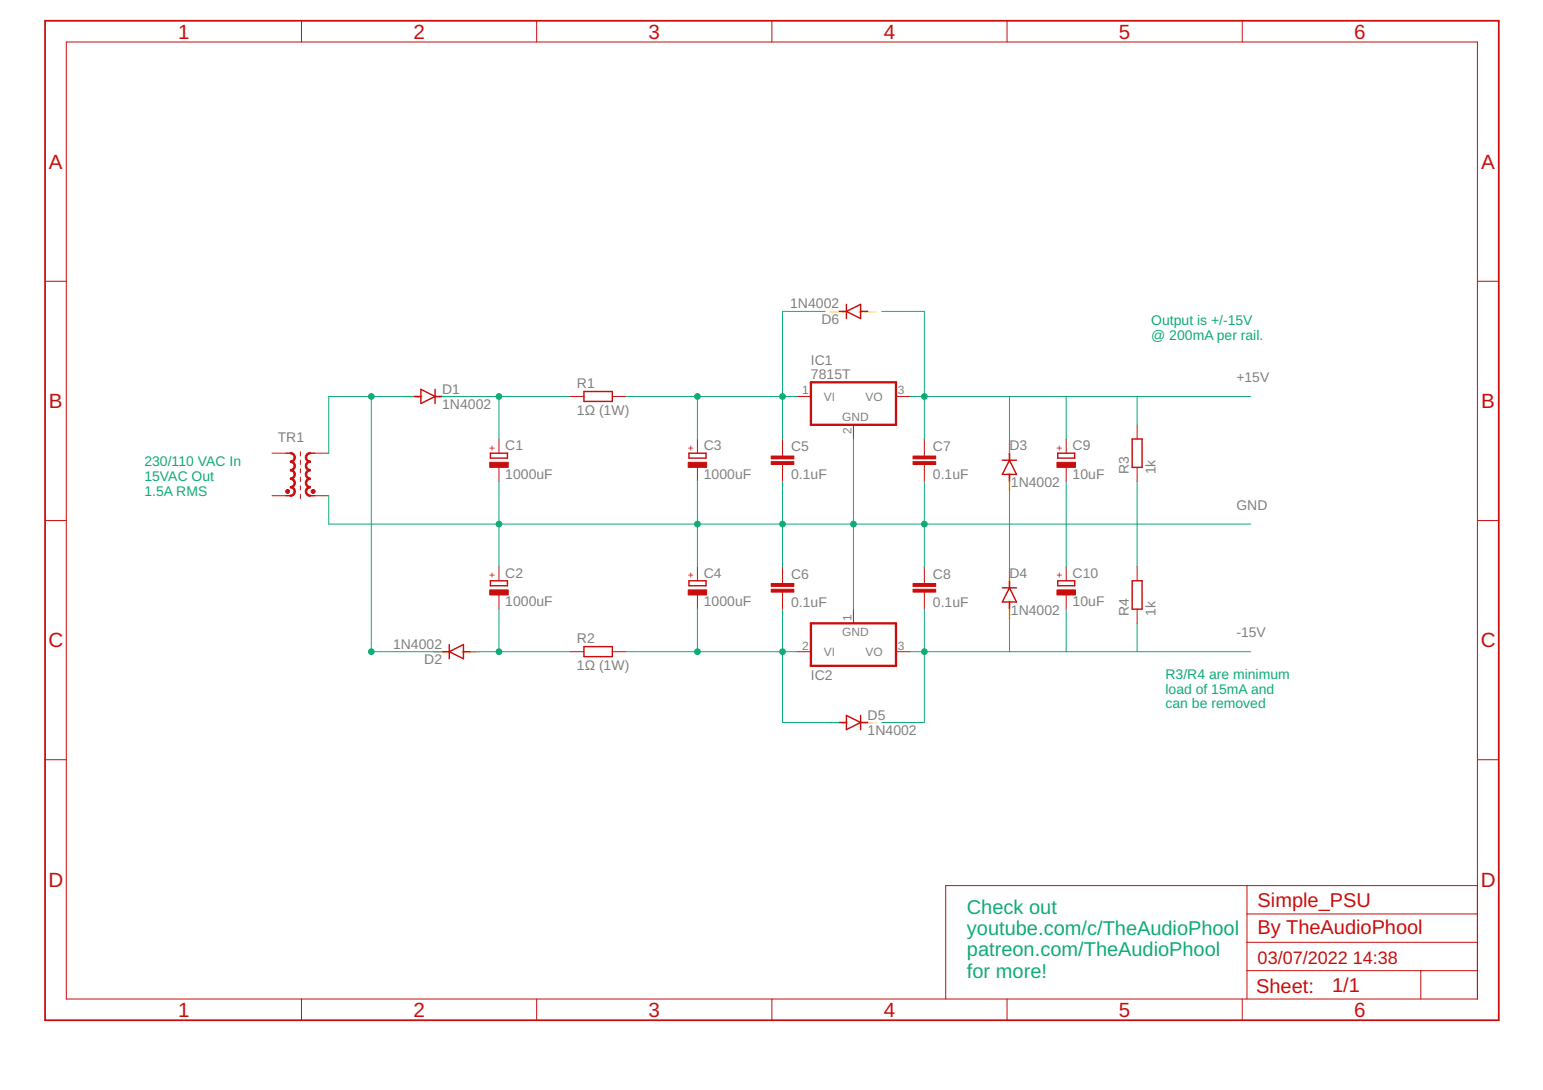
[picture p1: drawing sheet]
<svg xmlns="http://www.w3.org/2000/svg" width="297mm" height="210mm" viewBox="0 0 297 210" stroke-linecap="round" stroke-linejoin="round" font-family="sans-serif">
<defs><g id="words">
<g font-size="4" fill="#c90d0c">
<text x="34.3" y="7.4">1</text>
<text x="79.6" y="7.4">2</text>
<text x="124.9" y="7.4">3</text>
<text x="170.1" y="7.4">4</text>
<text x="215.4" y="7.4">5</text>
<text x="260.7" y="7.4">6</text>
<text x="9.4" y="32.5">A</text>
<text x="285.2" y="32.5">A</text>
<text x="9.4" y="78.6">B</text>
<text x="285.2" y="78.6">B</text>
<text x="9.3" y="124.7">C</text>
<text x="285.1" y="124.7">C</text>
<text x="9.3" y="170.7">D</text>
<text x="285.1" y="170.7">D</text>
<text x="34.3" y="195.8">1</text>
<text x="79.6" y="195.8">2</text>
<text x="124.9" y="195.8">3</text>
<text x="170.1" y="195.8">4</text>
<text x="215.4" y="195.8">5</text>
<text x="260.7" y="195.8">6</text>
</g>
<g font-size="3.9" fill="#0dab76">
<text x="186.1" y="176">Check out</text>
<text x="186.1" y="180.1">youtube.com/c/TheAudioPhool</text>
<text x="186.1" y="184.2">patreon.com/TheAudioPhool</text>
<text x="186.1" y="188.3">for more!</text>
</g>
<g font-size="3.9" fill="#c90d0c">
<text x="242.1" y="179.8">By TheAudioPhool</text>
<text x="242.1" y="174.6">Simple_PSU</text>
<text x="241.8" y="191.1">Sheet:</text>
<text x="256.4" y="191">1/1</text>
</g>
<g font-size="3.5" fill="#c90d0c">
<text x="242.1" y="185.5">03/07/2022</text>
<text x="260.4" y="185.5">14:38</text>
</g>
<g font-size="2.7" fill="#808080">
<text x="152.1" y="59.4">1N4002</text>
<text x="158.1" y="62.4">D6</text>
<text x="156.1" y="70.2">IC1</text>
<text x="85.1" y="75.8">D1</text>
<text x="111.1" y="74.7">R1</text>
<text x="156.1" y="72.9">7815T</text>
<text x="238" y="73.6">+15V</text>
<text x="85.1" y="78.8">1N4002</text>
<text x="111.1" y="79.9">1Ω (1W)</text>
<text x="53.5" y="85.1">TR1</text>
<text x="97.3" y="86.7">C1</text>
<text x="135.5" y="86.7">C3</text>
<text x="152.3" y="86.9">C5</text>
<text x="179.6" y="86.9">C7</text>
<text x="194.3" y="86.7">D3</text>
<text x="206.5" y="86.7">C9</text>
<text x="97.3" y="92.2">1000uF</text>
<text x="135.5" y="92.2">1000uF</text>
<text x="152.3" y="92.3">0.1uF</text>
<text x="179.6" y="92.3">0.1uF</text>
<text x="194.6" y="93.8">1N4002</text>
<text x="206.5" y="92.2">10uF</text>
<text x="217.3" y="91.4" transform="rotate(-90 217.3 91.4)">R3</text>
<text x="222.5" y="91.4" transform="rotate(-90 222.5 91.4)">1k</text>
<text x="238" y="98.2">GND</text>
<text x="97.3" y="111.3">C2</text>
<text x="135.5" y="111.3">C4</text>
<text x="152.3" y="111.4">C6</text>
<text x="179.6" y="111.4">C8</text>
<text x="194.3" y="111.3">D4</text>
<text x="206.5" y="111.3">C10</text>
<text x="97.3" y="116.8">1000uF</text>
<text x="135.5" y="116.8">1000uF</text>
<text x="152.3" y="116.9">0.1uF</text>
<text x="179.6" y="116.9">0.1uF</text>
<text x="194.6" y="118.4">1N4002</text>
<text x="206.5" y="116.8">10uF</text>
<text x="217.3" y="118.7" transform="rotate(-90 217.3 118.7)">R4</text>
<text x="222.5" y="118.7" transform="rotate(-90 222.5 118.7)">1k</text>
<text x="75.7" y="124.9">1N4002</text>
<text x="111.1" y="123.9">R2</text>
<text x="238" y="122.8">-15V</text>
<text x="81.7" y="127.9">D2</text>
<text x="111.1" y="129">1Ω (1W)</text>
<text x="156.1" y="130.9">IC2</text>
<text x="167" y="141.6">1N4002</text>
<text x="167" y="138.6">D5</text>
</g>
<g font-size="2.7" fill="#0dab76">
<text x="221.6" y="62.6">Output is +/-15V</text>
<text x="221.6" y="65.4">@ 200mA per rail.</text>
<text x="27.8" y="89.7">230/110 VAC In</text>
<text x="27.8" y="92.6">15VAC Out</text>
<text x="27.8" y="95.5">1.5A RMS</text>
<text x="224.4" y="130.7">R3/R4 are minimum</text>
<text x="224.4" y="133.6">load of 15mA and</text>
<text x="224.4" y="136.4">can be removed</text>
</g>
<g font-size="2.3" fill="#808080">
<text x="154.4" y="76">1</text>
<text x="158.6" y="77.2">VI</text>
<text x="166.6" y="77.2">VO</text>
<text x="172.9" y="76">3</text>
<text x="162.1" y="81">GND</text>
<text x="163.9" y="83.5" transform="rotate(-90 163.9 83.5)">2</text>
<text x="163.9" y="119.6" transform="rotate(-90 163.9 119.6)">1</text>
<text x="154.4" y="125.1">2</text>
<text x="162.1" y="122.5">GND</text>
<text x="172.9" y="125.1">3</text>
<text x="158.6" y="126.3">VI</text>
<text x="166.6" y="126.3">VO</text>
</g>
<g font-size="1.9" fill="#c90d0c">
<text x="95.4" y="86.8" transform="rotate(-90 95.4 86.8)">+</text>
<text x="133.6" y="86.8" transform="rotate(-90 133.6 86.8)">+</text>
<text x="204.6" y="86.8" transform="rotate(-90 204.6 86.8)">+</text>
<text x="95.4" y="111.4" transform="rotate(-90 95.4 111.4)">+</text>
<text x="133.6" y="111.4" transform="rotate(-90 133.6 111.4)">+</text>
<text x="204.6" y="111.4" transform="rotate(-90 204.6 111.4)">+</text>
</g>
<g font-size=".6" fill="#ffba08">
<text x="159.7" y="60.2">SpiceOrder 2</text>
<text x="165.2" y="60.2">SpiceOrder 1</text>
<text x="77.8" y="76.6">SpiceOrder 1</text>
<text x="83.3" y="76.6">SpiceOrder 2</text>
<text x="194.5" y="89.1" transform="rotate(-90 194.5 89.1)">SpiceOrder 2</text>
<text x="194.5" y="94.5" transform="rotate(-90 194.5 94.5)">SpiceOrder 1</text>
<text x="194.5" y="113.7" transform="rotate(-90 194.5 113.7)">SpiceOrder 2</text>
<text x="194.5" y="119.1" transform="rotate(-90 194.5 119.1)">SpiceOrder 1</text>
<text x="83.3" y="125.7">SpiceOrder 2</text>
<text x="88.8" y="125.7">SpiceOrder 1</text>
<text x="159.7" y="139.3">SpiceOrder 1</text>
<text x="165.2" y="139.3">SpiceOrder 2</text>
</g>
</g></defs>
<g fill="none" stroke="#c90d0c" stroke-width=".19">
<path d="M12.8 8.1h271.6v184.3h-271.6zM58 4v4.1M103.3 4v4.1M148.6 4v4.1M193.9 4v4.1M239.1 4v4.1M8.7 54.2h4.1M284.4 54.2h4.1M109.7 76.3h2.7M117.9 76.3h2.7M153.4 76.3h2.7M172.5 76.3h2.7"/>
<path d="M52.4 95.5h2.7M52.4 87.3h2.7M57.8 87v.8M57.8 88.6v.9M57.8 90.3v.8M57.8 91.9v.8M57.8 93.6v.8M57.8 95.2v.8M60.6 95.5h2.7M60.6 87.3h2.7M96.1 84.5v2.8M96.1 90v2.7"/>
<path d="M134.3 84.5v2.8M134.3 90v2.7M150.6 84.5v3.3M150.6 89.5v3.2M164.3 81.8v2.7M177.9 84.5v3.3M177.9 89.5v3.2M205.3 84.5v2.8M205.3 90v2.7M218.9 81.8v2.7M218.9 90v2.7M8.7 100.2h4.1"/>
<path d="M96.1 109.1v2.7M96.1 114.6v2.7M134.3 109.1v2.7M134.3 114.6v2.7M150.6 109.1v3.3M150.6 114v3.3M164.3 117.3v2.7M177.9 109.1v3.3M177.9 114v3.3M205.3 109.1v2.7M205.3 114.6v2.7M218.9 109.1v2.7"/>
<path d="M218.9 117.3v2.7M284.4 100.2h4.1M109.7 125.5h2.7M117.9 125.5h2.7M153.4 125.5h2.7M172.5 125.5h2.7M8.7 146.3h4.1M284.4 146.3h4.1M240.1 170.5v21.9M240.1 176h44.3M284.4 170.5h-102.3v21.9M58 192.4v4.1"/>
<path d="M103.3 192.4v4.1M148.6 192.4v4.1M193.9 192.4v4.1M239.1 192.4v4.1M240.1 186.9h44.3M240.1 181.5h44.3M273.5 186.9v5.5"/>
</g>
<path d="M8.7 4h279.8v192.5h-279.8z" fill="none" stroke="#c90d0c" stroke-width=".34"/>
<g fill="#c90d0c" stroke="#c90d0c" stroke-width=".19">
<path d="M59.1 93.9l.6-.2v.3a.68 .68 0 0 0-.6 .6 .68 .68 0 0 0 .6 .7v.3a.95 .95 0 0 1-.9-.6 .95 .95 0 0 1 .3-1.1z" fill-rule="evenodd"/>
<path d="M59.1 92.3l.6-.2v.2a.69 .69 0 0 0-.6 .7 .69 .69 0 0 0 .6 .7v.3a.97 .97 0 0 1-.9-.7 .97 .97 0 0 1 .3-1z" fill-rule="evenodd"/>
<path d="M59.1 90.6l.6-.2v.3a.69 .69 0 0 0-.6 .7 .69 .69 0 0 0 .6 .7v.2a.95 .95 0 0 1-.9-.6 .95 .95 0 0 1 .3-1.1z" fill-rule="evenodd"/>
<path d="M59.1 89l.6-.2v.2a.68 .68 0 0 0-.6 .7 .68 .68 0 0 0 .6 .7v.3a.96 .96 0 0 1-.9-.6 .96 .96 0 0 1 .3-1.1z" fill-rule="evenodd"/>
<path d="M59.1 87.4l.6-.3v.3a.69 .69 0 0 0-.6 .7 .69 .69 0 0 0 .6 .7v.2a.97 .97 0 0 1-.9-.6 .97 .97 0 0 1 .3-1z" fill-rule="evenodd"/>
<path d="M55.9 87.1a.96 .96 0 0 1 1 1 .96 .96 0 0 1-1 .9v-.2a.69 .69 0 0 0 .7-.7 .69 .69 0 0 0-.7-.7z" fill-rule="evenodd"/>
<path d="M55.9 88.8a.95 .95 0 0 1 1 .9 .95 .95 0 0 1-1 1v-.3a.68 .68 0 0 0 .7-.7 .68 .68 0 0 0-.7-.7z" fill-rule="evenodd"/>
<path d="M55.9 90.4a.95 .95 0 0 1 1 1 .95 .95 0 0 1-1 .9v-.2a.69 .69 0 0 0 .7-.7 .69 .69 0 0 0-.7-.7z" fill-rule="evenodd"/>
<path d="M55.9 92.1a.95 .95 0 0 1 1 .9 .95 .95 0 0 1-1 1v-.3a.69 .69 0 0 0 .7-.7 .69 .69 0 0 0-.7-.7z" fill-rule="evenodd"/>
<path d="M55.9 93.7a.95 .95 0 0 1 1 .9 .95 .95 0 0 1-1 1v-.3a.68 .68 0 0 0 .7-.7 .68 .68 0 0 0-.7-.6z" fill-rule="evenodd"/>
<circle cx="60.3" cy="94.6" r=".38"/>
<circle cx="55.4" cy="94.6" r=".38"/>
</g>
<g fill="none" stroke="#c90d0c" stroke-width=".28">
<path d="M161.6 60h1.3M162.9 60l2.8-1.4v2.7zM162.9 58.6v2.7M165.7 60h1.3M79.7 76.3h1.3M81 75l2.8 1.3-2.8 1.4zM83.8 75v2.7M83.8 76.3h1.3M112.4 75.4h5.5v1.9h-5.5zM55.1 95.5h.8M55.1 87.3h.8M59.7 95.5h.9"/>
<path d="M59.7 87.3h.9M94.4 87.3h3.3v.9h-3.3zM132.6 87.3h3.3v.9h-3.3zM193 88.6h2.7M194.3 88.6l1.4 2.8h-2.7zM194.3 87.3v1.3M194.3 91.4v1.3M203.6 87.3h3.3v.9h-3.3zM218 84.5h1.9v5.5h-1.9zM94.4 111.8h3.3v1h-3.3zM132.6 111.8h3.3v1h-3.3zM193 113.2h2.7"/>
<path d="M194.3 111.8v1.4M194.3 115.9v1.4M194.3 113.2l1.4 2.7h-2.7zM203.6 111.8h3.3v1h-3.3zM218 111.8h1.9v5.5h-1.9zM85.1 125.5h1.4M86.5 125.5l2.7-1.4v2.8zM86.5 124.1v2.8M89.2 125.5h1.4M112.4 124.5h5.5v1.9h-5.5zM161.6 139.1h1.3M162.9 137.8l2.8 1.3-2.8 1.4z"/>
<path d="M165.7 137.8v2.7M165.7 139.1h1.3"/>
</g>
<g fill="#c90d0c" stroke="#c90d0c" stroke-width=".19">
<path d="M94.3 89h3.5v1h-3.5z"/>
<path d="M94.3 113.6h3.5v1h-3.5z"/>
<path d="M132.5 89h3.5v1h-3.5z"/>
<path d="M132.5 113.6h3.5v1h-3.5z"/>
<path d="M148.5 88.9h4.3v.6h-4.3z"/>
<path d="M148.5 87.8h4.3v.6h-4.3z"/>
<path d="M148.5 113.5h4.3v.5h-4.3z"/>
<path d="M148.5 112.4h4.3v.5h-4.3z"/>
<path d="M175.8 88.9h4.3v.6h-4.3z"/>
<path d="M175.8 87.8h4.3v.6h-4.3z"/>
<path d="M175.8 113.5h4.3v.5h-4.3z"/>
<path d="M175.8 112.4h4.3v.5h-4.3z"/>
<path d="M203.5 89h3.5v1h-3.5z"/>
<path d="M203.5 113.6h3.5v1h-3.5z"/>
</g>
<path d="M156.1 73.6h16.4v8.2h-16.4zM156.1 120h16.4v8.2h-16.4z" fill="none" stroke="#c90d0c" stroke-width=".44"/>
<g fill="none" stroke="#0dab76" stroke-width=".19">
<path d="M158.8 60h-8.2v24.5M169.8 60h8.1v24.5M71.5 76.3v49.2h13.6M79.7 76.3h-16.4v11M85.1 76.3h24.6M96.1 76.3v8.2M120.6 76.3h32.8M134.3 76.3v8.2M175.2 76.3h65.5M194.3 76.3v11M205.3 76.3v8.2M218.9 76.3v5.5"/>
<path d="M63.3 95.5v5.4h177.4M96.1 92.7v16.4M134.3 92.7v16.4M150.6 92.7v16.4M164.3 84.5v32.8M177.9 92.7v16.4M194.3 92.7v19.1M205.3 92.7v16.4M218.9 92.7v16.4M96.1 117.3v8.2M134.3 117.3v8.2M150.6 117.3v21.8h11"/>
<path d="M177.9 117.3v21.8h-8.1M194.3 117.3v8.2M205.3 117.3v8.2M90.6 125.5h19.1M120.6 125.5h32.8M175.2 125.5h65.5M218.9 120v5.5"/>
</g>
<g fill="#0dab76" stroke="#0dab76" stroke-width=".19">
<circle cx="71.5" cy="76.3" r=".55"/>
<circle cx="71.5" cy="125.5" r=".55"/>
<circle cx="96.1" cy="76.3" r=".55"/>
<circle cx="96.1" cy="100.9" r=".55"/>
<circle cx="134.3" cy="100.9" r=".55"/>
<circle cx="150.6" cy="100.9" r=".55"/>
<circle cx="164.3" cy="100.9" r=".55"/>
<circle cx="177.9" cy="100.9" r=".55"/>
<circle cx="96.1" cy="125.5" r=".55"/>
<circle cx="134.3" cy="76.3" r=".55"/>
<circle cx="150.6" cy="76.3" r=".55"/>
<circle cx="150.6" cy="125.5" r=".55"/>
<circle cx="134.3" cy="125.5" r=".55"/>
<circle cx="177.9" cy="76.3" r=".55"/>
<circle cx="177.9" cy="125.5" r=".55"/>
</g>
<use href="#words"/>
</svg>
